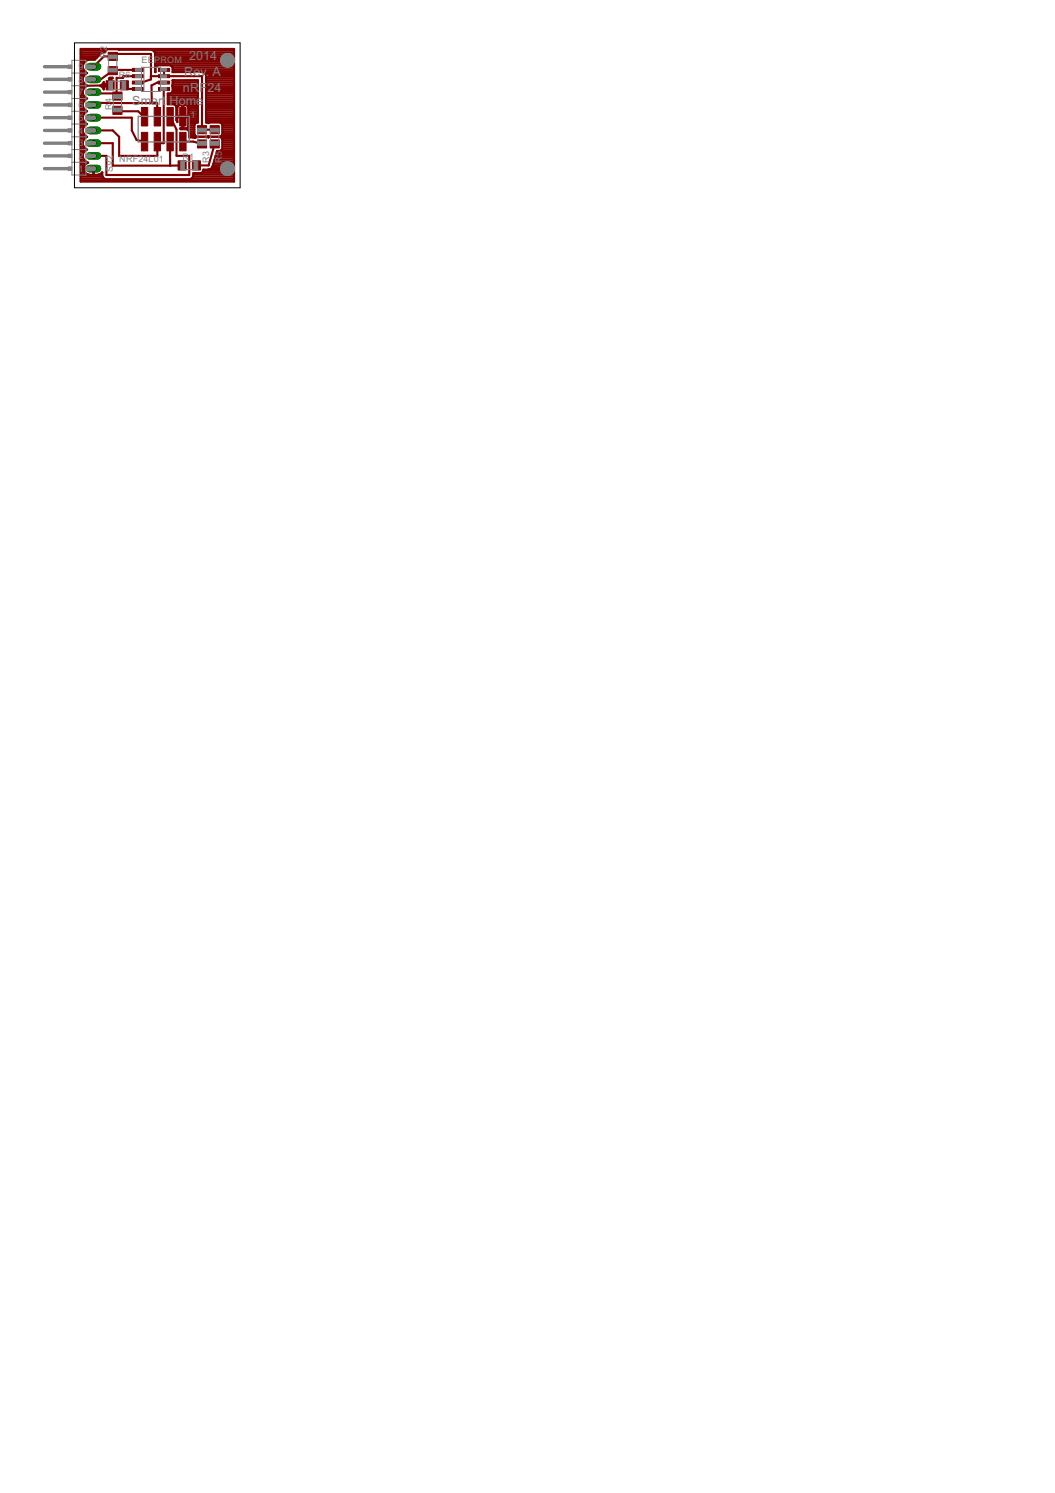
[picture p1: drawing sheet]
<svg xmlns="http://www.w3.org/2000/svg" width="210mm" height="297mm" viewBox="0 0 210 297" stroke-linecap="round" stroke-linejoin="round" font-family="sans-serif">
<defs><g id="words">
<g font-size="2.8" fill="#808080">
<text x="37.7" y="12">2014</text>
<text x="36.7" y="15">Rev.</text>
<text x="42.3" y="15">A</text>
<text x="26.3" y="20.9">Smart</text>
<text x="33.7" y="20.9">Home</text>
<text x="36.4" y="18.3">nR</text>
<text x="39.7" y="18.3">F</text>
<text x="41.3" y="18.3">24</text>
</g>
<g font-size="2" fill="#808080">
<text x="21.3" y="11.5" transform="rotate(-90 21.3 11.5)">R2</text>
<text x="15.6" y="16.4">8</text>
<text x="15.6" y="13.9">9</text>
<text x="23.7" y="15.6">R6</text>
<text x="28.2" y="12.6">EE</text>
<text x="30.7" y="12.6">PROM</text>
<text x="15.6" y="21.5">6</text>
<text x="15.6" y="19">7</text>
<text x="22.2" y="21.9" transform="rotate(-90 22.2 21.9)">R4</text>
<text x="37.9" y="23.4">1</text>
<text x="15.6" y="29.1">3</text>
<text x="15.6" y="26.6">4</text>
<text x="15.6" y="24">5</text>
<text x="15.6" y="34.2">1</text>
<text x="15.6" y="31.7">2</text>
<text x="22.4" y="34.3" transform="rotate(-90 22.4 34.3)">SV2</text>
<text x="23.7" y="32.3">NRF24L01</text>
<text x="36.3" y="31.8">R1</text>
<text x="41.6" y="32.4" transform="rotate(-90 41.6 32.4)">R3</text>
<text x="44.1" y="32.4" transform="rotate(-90 44.1 32.4)">R</text>
<text x="44.1" y="31.1" transform="rotate(-90 44.1 31.1)">5</text>
</g>
</g></defs>
<path d="M17.9 13.3h1.5" fill="none" stroke="#008000" stroke-width="1.5"/>
<circle cx="18.6" cy="13.3" r=".51" fill="#fff" stroke="#000" stroke-width=".2"/>
<path d="M17.9 15.8h1.5" fill="none" stroke="#008000" stroke-width="1.5"/>
<circle cx="18.6" cy="15.8" r=".51" fill="#fff" stroke="#000" stroke-width=".2"/>
<path d="M17.9 18.3h1.5" fill="none" stroke="#008000" stroke-width="1.5"/>
<circle cx="18.6" cy="18.3" r=".51" fill="#fff" stroke="#000" stroke-width=".2"/>
<path d="M17.9 20.9h1.5" fill="none" stroke="#008000" stroke-width="1.5"/>
<circle cx="18.6" cy="20.9" r=".51" fill="#fff" stroke="#000" stroke-width=".2"/>
<path d="M17.9 23.4h1.5" fill="none" stroke="#008000" stroke-width="1.5"/>
<circle cx="18.6" cy="23.4" r=".51" fill="#fff" stroke="#000" stroke-width=".2"/>
<path d="M17.9 26h1.5" fill="none" stroke="#008000" stroke-width="1.5"/>
<circle cx="18.6" cy="26" r=".51" fill="#fff" stroke="#000" stroke-width=".2"/>
<path d="M17.9 28.5h1.5" fill="none" stroke="#008000" stroke-width="1.5"/>
<circle cx="18.6" cy="28.5" r=".51" fill="#fff" stroke="#000" stroke-width=".2"/>
<path d="M17.9 31h1.5" fill="none" stroke="#008000" stroke-width="1.5"/>
<circle cx="18.6" cy="31" r=".51" fill="#fff" stroke="#000" stroke-width=".2"/>
<path d="M17.9 33.5h1.5" fill="none" stroke="#008000" stroke-width="1.5"/>
<circle cx="18.6" cy="33.5" r=".51" fill="#fff" stroke="#000" stroke-width=".2"/>
<circle cx="45.3" cy="12" r=".51" fill="#008000" stroke="#008000" stroke-width=".2"/>
<circle cx="45.3" cy="12" r=".3" fill="#fff" stroke="#000" stroke-width=".2"/>
<circle cx="45.3" cy="33.5" r=".51" fill="#008000" stroke="#008000" stroke-width=".2"/>
<circle cx="45.3" cy="33.5" r=".3" fill="#fff" stroke="#000" stroke-width=".2"/>
<g fill="#800000" stroke="#800000" stroke-width=".2">
<path d="M26.3 14.9h2.2v.6h-2.2z"/>
<path d="M31.5 14.9h2.2v.6h-2.2z"/>
<path d="M26.3 13.6h2.2v.6h-2.2z"/>
<path d="M26.3 16.1h2.2v.6h-2.2z"/>
<path d="M26.3 17.4h2.2v.6h-2.2z"/>
<path d="M31.5 13.6h2.2v.6h-2.2z"/>
<path d="M31.5 16.1h2.2v.6h-2.2z"/>
<path d="M31.5 17.4h2.2v.6h-2.2z"/>
<path d="M33.2 26.3h1.3v3.7h-1.3z"/>
<path d="M33.2 21.4h1.3v3.7h-1.3z"/>
<path d="M30.7 26.3h1.2v3.7h-1.2z"/>
<path d="M30.7 21.4h1.2v3.7h-1.2z"/>
<path d="M35.8 21.4h1.2v3.7h-1.2z"/>
<path d="M35.8 26.3h1.2v3.7h-1.2z"/>
<path d="M28.1 21.4h1.3v3.7h-1.3z"/>
<path d="M28.1 26.3h1.3v3.7h-1.3z"/>
<path d="M38.3 32h1.6v1.8h-1.6z"/>
<path d="M35.4 32h1.6v1.8h-1.6z"/>
<path d="M21.5 10.4h1.8v1.6h-1.8z"/>
<path d="M21.5 13.3h1.8v1.6h-1.8z"/>
<path d="M22.5 18.3h1.8v1.6h-1.8z"/>
<path d="M22.5 21.1h1.8v1.7h-1.8z"/>
<path d="M39.3 25h1.8v1.6h-1.8z"/>
<path d="M39.3 27.8h1.8v1.6h-1.8z"/>
<path d="M41.8 25h1.8v1.6h-1.8z"/>
<path d="M41.8 27.8h1.8v1.6h-1.8z"/>
<path d="M21.1 16.1h1.6v1.8h-1.6z"/>
<path d="M23.9 16.1h1.6v1.8h-1.6z"/>
</g>
<g fill="none" stroke="#800000" stroke-width=".42">
<path d="M16 16.4h.6M16 16.8h.9M16 17.2h1.1M16 9.7h30.6v26.4h-30.6zM16 19.8h1M16 19.4h1M16 19h.7M16 18.6h.5M16 18.3h.5M16 17.9h.6M16 17.5h.7M16 16h.5"/>
<path d="M16 15.7h.5M16 15.3h.6M16 14.9h.8M16 14.5h1.3M16 14.2h.8M16 13.8h.6M16 13.4h.5M16 13h.5M16 12.7h.6M16 12.3h.9M16 11.9h1.5M16 11.6h3.2"/>
<path d="M16 11.2h3.6M16 10.8h3.9M16 10.4h4.4M16 10.1h5M16.1 17.1h1.3M16.5 16.1l.2 .5 .6 .5M17.3 17.1a1.36 1.36 0 0 0-.8 1.2 1.36 1.36 0 0 0 .8 1.3 1.35 1.35 0 0 0-.6 2.1M18.6 13.3l2.1-2.1h1.7l.5-.5h7.1v5.1M20.2 17.2l.4 .6M20.3 16.8h1.8v-1.2h.3v-.1h-.5l-.2 .1v1.6h-1.6M20.5 17.5h.2M20.6 16.4h.1"/>
<path d="M20.6 17.8h.1M20.7 16.8v-.4l-.8 .7 .3 .1M20.7 17.2v.6M21.7 16.4h.4M21.7 16h.4M21.7 15.7h.4M21.9 17l-4.5 .1M23.1 18.6l.3 .5M23.7 9.9h.1M23.7 9.9h-2.5a.96 .96 0 0 1-1 .6l-1.4 1.4h-1.2a1.38 1.38 0 0 0-1.1 1.2 1.38 1.38 0 0 0 .8 1.4 1.33 1.33 0 0 0-.8 1.6M23.7 9.9h6.5l.3 .1M24.7 17l.4 .7h2.3"/>
<path d="M27.4 15.2h-2.9v.3h-1.3v3.1h-4.6v-.3M27.4 13.9h-4.2l-.8 .2-2.4 1.7h-1.4M30 15.8v-.6h10.2v10.6h2.5M30 15.8l-1.9 .6h-.7M30.5 10l.4 .6v3.8v-.9l.5-.5 2.7 .1 .3 .4-.1 .9 4.3-.1M30.5 10.1h16.1M30.8 10.4h15.8M30.9 14.2h.1M30.9 13.8h.1M30.9 13.4h.1M30.9 13h.4M30.9 12.7h13.5"/>
<path d="M30.9 12.3h13.3M30.9 11.9h13.3M30.9 11.6h13.3M30.9 11.2h13.6M30.9 10.8h15.7M32.6 13.9v1.3M32.6 16.4h-1.3l-1.2 .6 .1 3.5h1.1M32.6 17.7v10.8h-1.3M33.4 19.8h6M33.4 19.4h6M33.4 19h6M33.4 18.6h6"/>
<path d="M34 13h10.9M34.3 18.3h5.1M34.3 17.2h5.1M34.3 13.4h12.3M34.4 16.4h5M34.4 16.8h5M34.4 17.9h5M34.4 17.5h5M34.4 16h5M34.4 14.2h12.2M34.4 13.8h12.2M34.6 16h-.3l-.1 2.4-.3 .2h-.5v2.2h1.2l.4 .2 .1 2.9"/>
<path d="M34.6 16h4.8v8.4a.61 .61 0 0 0-.7 .5v1.8l.5 .5M34.6 16h.1M38.6 14.3h1.7l.6 .4 .1 .3v9.4l.5 .1 .2-.1 2.3 .1 .2 .4v1.8l-.4 .5M38.6 14.3v.1M38.9 14.3v.1M40.7 14.5h5.9M41 14.9h5.6M41 16.4h5.6M41 16.8h5.6M41 17.2h5.6M41 19.8h5.6M41 19.4h5.6"/>
<path d="M41 19h5.6M41 18.6h5.6M41 18.3h5.6M41 17.9h5.6M41 17.5h5.6M41 16h5.6M41 15.7h5.6M41 15.3h5.6M45.6 13h1M46 11.2h.6M46.2 12.7h.4M46.3 11.6h.3"/>
<path d="M46.3 12.3h.3M46.4 11.9h.2M16 23.1h.5M16 20.9h.5M16 33.6h2.7v1.2a1.61 1.61 0 0 0 1.6-.4M16 35.9h30.6M16 35.5h4.7M16 35.1h4.4M16 34.7h1.6M16 34.4h1M16 34h.7M16 33.3h.7"/>
<path d="M16 32.9h.8M16 32.5h1.3M16 32.1h1M16 31.7h.7M16 31.4h.5M16 31h.5M16 30.6h.5M16 30.2h.7M16 29.9h1.1M16 29.5h1M16 29.1h.6M16 28.8h.5"/>
<path d="M16 28.4h.5M16 28h.6M16 27.6h.8M16 27.3h1.2M16 26.9h.9M16 26.5h.6M16 26.1h.5M16 25.8h.5M16 25.4h.6M16 25h.8M16 24.6h1.3M16 24.3h.8"/>
<path d="M16 23.9h.6M16 23.5h.5M16 22.8h.6M16 22.4h.9M16 22h1.1M16 21.7h.7M16 21.3h.6M16 20.5h.5M16 20.2h.7M16.5 23.1a1.34 1.34 0 0 0 .8 1.6 1.36 1.36 0 0 0-.8 1.3 1.36 1.36 0 0 0 .8 1.2 1.33 1.33 0 0 0-.8 1.5M16.5 28.7l.2 .6 .6 .5-.6 .4M16.6 33.6a1.27 1.27 0 0 0 1 1.1"/>
<path d="M16.7 33.3l-.1 .2h2v1.3l-1-.1M16.7 30.2a1.38 1.38 0 0 0 .8 2.2l-.4 .2-.4 .7M16.7 21.7l.4 .3M17.1 22l.2 .1-.6 .5-.2 .5M18.6 34.7h.1M18.6 34.4h.1M18.6 34h.1M18.6 26h3.8l1.3 1.2v3.8h7.6v-2.8M18.6 28.5h3.8v4.5h11.4M18.6 23.4h7.6v2.6l1 1.9 1.6 .3M19.7 34.7h.6M20.3 34.4h.1"/>
<path d="M20.3 34.4v.6l.4 .5M23.4 21.9l.1 .2h4l1.1 1.1h.2M31.3 20.5v2.7M31.3 20.5h-11.4l-1.3 .4M33.4 20.5h6M33.4 20.2h6M33.8 23.2l1.3 2.6v5.2h2.6v3.8h-16.5v-3.8h-2.6M33.8 28.2v4.8M34.9 20.9h4.5M35.1 23.1h4.3M35.1 23.9h.2M35.1 23.5h.2"/>
<path d="M35.1 22.8h.2M35.1 22.4h.2M35.1 22h.2M35.1 21.7h.2M35.1 21.3h.2M35.3 24.3h.1M35.7 20.9l-.4 .4v1.8M35.9 25.5h.1M35.9 25.5v.2h1.2l.4 .3 .1 1.3 1.2 .1 .4-.2M36.2 32.9l-2.4 .1M36.3 20.9v4.6h-.4M36.3 25.4h.2"/>
<path d="M36.3 25h.2M36.3 24.6h.2M36.3 24.3h.2M36.3 23.9h.2M36.3 23.5h.2M36.3 22.8h.2M36.3 22.4h.2M36.3 22h.2M36.3 21.7h.2M36.3 21.3h.2M36.4 28.2h2.1l1.7 .4M36.5 20.9v4.6h.7l.2-.3 .1-1.9h-2.2v1l-.2-.4"/>
<path d="M37.1 20.9l.4 .4v1.8M37.3 25.8h1.4M37.3 25.4h1.4M37.5 25h1.2M37.5 24.6h1.3M37.5 24.3h1.9M37.5 23.9h1.9M37.5 23.5h1.9M37.5 22.8h1.9M37.5 22.4h1.9M37.5 22h1.9M37.5 21.7h1.9"/>
<path d="M37.5 21.3h1.9M37.6 26.1h1.1M37.6 27.3h1.5M37.6 26.9h1.2M37.6 26.5h1.1M38.1 35.5h8.5M38.4 35.1h8.2M38.5 34.7h8.1M39.2 27.2h2M40.2 34.4h4.3M40.4 34h3.8M41 23.1h5.6"/>
<path d="M41 20.9h5.6M41 24.3h5.6M41 23.9h5.6M41 23.5h5.6M41 22.8h5.6M41 22.4h5.6M41 22h5.6M41 21.7h5.6M41 21.3h5.6M41 20.5h5.6M41 20.2h5.6M41.2 27.2l.3 .1 .2-.1"/>
<path d="M41.3 27.3h.3M41.5 27.1l-.3 .1M41.5 27.1h.1M41.5 27.1l.2 .1M41.7 27.2h2.1M42 33.6h2.2M42.3 33.3h1.9M42.4 32.9h2M42.5 32.5h2.4M42.6 32.1h4M42.7 31.7h3.9M42.7 28.6l-1.2 4.3h-2.4"/>
<path d="M42.8 31.4h3.8M42.9 31h3.7M43 30.6h3.6M43.1 30.2h3.5M43.8 27.2l.4 .5-.1 2.1-.3 .2h-.6l-1 3.4-.5 .3h-1.2a.61 .61 0 0 1-.5 .7h-1.5l-.2 .9-.5 .3h-16.8l-.3-.1M43.8 27.3h2.8M44 29.9h2.6M44.1 24.6h2.5M44.2 26.9h2.4M44.2 27.6h2.4M44.2 29.5h2.4M44.2 29.1h2.4"/>
<path d="M44.2 28.8h2.4M44.2 28.4h2.4M44.2 28h2.4M44.2 26.5h2.4M44.2 26.1h2.4M44.2 25.8h2.4M44.2 25.4h2.4M44.2 25h2.4M45.6 32.5h1M46 34.4h.6M46.1 32.9h.5M46.3 34h.3"/>
<path d="M46.3 33.3h.3M46.4 33.6h.2"/>
<circle cx="45.3" cy="12" r="1.13"/>
<circle cx="45.3" cy="33.6" r="1.13"/>
</g>
<path d="M17.9 13.3h1.5" fill="none" stroke="#008000" stroke-width="1.5"/>
<circle cx="18.6" cy="13.3" r=".51" fill="#fff" stroke="#000" stroke-width=".2"/>
<path d="M17.9 15.8h1.5" fill="none" stroke="#008000" stroke-width="1.5"/>
<circle cx="18.6" cy="15.8" r=".51" fill="#fff" stroke="#000" stroke-width=".2"/>
<path d="M17.9 18.3h1.5" fill="none" stroke="#008000" stroke-width="1.5"/>
<circle cx="18.6" cy="18.3" r=".51" fill="#fff" stroke="#000" stroke-width=".2"/>
<path d="M17.9 20.9h1.5" fill="none" stroke="#008000" stroke-width="1.5"/>
<circle cx="18.6" cy="20.9" r=".51" fill="#fff" stroke="#000" stroke-width=".2"/>
<path d="M17.9 23.4h1.5" fill="none" stroke="#008000" stroke-width="1.5"/>
<circle cx="18.6" cy="23.4" r=".51" fill="#fff" stroke="#000" stroke-width=".2"/>
<path d="M17.9 26h1.5" fill="none" stroke="#008000" stroke-width="1.5"/>
<circle cx="18.6" cy="26" r=".51" fill="#fff" stroke="#000" stroke-width=".2"/>
<path d="M17.9 28.5h1.5" fill="none" stroke="#008000" stroke-width="1.5"/>
<circle cx="18.6" cy="28.5" r=".51" fill="#fff" stroke="#000" stroke-width=".2"/>
<path d="M17.9 31h1.5" fill="none" stroke="#008000" stroke-width="1.5"/>
<circle cx="18.6" cy="31" r=".51" fill="#fff" stroke="#000" stroke-width=".2"/>
<path d="M17.9 33.5h1.5" fill="none" stroke="#008000" stroke-width="1.5"/>
<circle cx="18.6" cy="33.5" r=".51" fill="#fff" stroke="#000" stroke-width=".2"/>
<circle cx="45.3" cy="12" r=".51" fill="#008000" stroke="#008000" stroke-width=".2"/>
<circle cx="45.3" cy="12" r=".3" fill="#fff" stroke="#000" stroke-width=".2"/>
<circle cx="45.3" cy="33.5" r=".51" fill="#008000" stroke="#008000" stroke-width=".2"/>
<circle cx="45.3" cy="33.5" r=".3" fill="#fff" stroke="#000" stroke-width=".2"/>
<g fill="none" stroke="#808080" stroke-width=".42">
<path d="M44 11.9h2.5M44 12.3h2.5M44.1 11.6a1.27 1.27 0 0 0 1.2 1.7 1.27 1.27 0 0 0 1.2-1.7M44.1 11.6h2.3M44.2 12.7h2.1M44.3 11.2h1.9M44.6 13h1.4M44.9 10.8h.8M46.2 11.2l.3 .4M46.2 11.2a1.28 1.28 0 0 0-2.1 .4M44 33.6h2.5M44 33.3h2.5"/>
<path d="M44.1 34a1.27 1.27 0 0 1 1.2-1.7 1.27 1.27 0 0 1 1.2 1.7M44.1 34l.2 .4M44.1 34h2.4M44.2 32.9h2.1M44.3 34.4a1.29 1.29 0 0 0 1.9 0M44.3 34.4h1.9M44.6 32.5h1.4M44.8 34.7h.9M46.5 34l-.3 .4"/>
</g>
<g fill="none" stroke="#808080" stroke-width=".2">
<path d="M14.3 12h2.8v22.8h-2.8zM14.3 14.5h2.8M14.3 19.6h2.8M14.3 17.1h2.8M21.6 11.7v1.9M22.4 16.2h1.9M22.4 17.8h1.9M22.5 19.6v1.9M23.2 11.7v1.9M24.2 19.6v1.9M14.3 24.7h2.8M14.3 27.2h2.8"/>
<path d="M14.3 22.1h2.8M14.3 32.3h2.8M14.3 29.8h2.8M36.7 33.7h1.9M36.7 32.1h1.9M39.4 26.3v1.9M41 26.3v1.9M41.9 26.3v1.9M43.5 26.3v1.9"/>
</g>
<path d="M8.8 18.3h4.7M8.8 15.8h4.7M8.8 13.3h4.7M8.8 20.9h4.7M8.8 33.5h4.7M8.8 31h4.7M8.8 28.5h4.7M8.8 26h4.7M8.8 23.4h4.7" fill="none" stroke="#808080" stroke-width=".68"/>
<g fill="#808080" stroke="#808080" stroke-width=".2">
<path d="M13.5 20.5h.8v.7h-.8z"/>
<path d="M13.5 18h.8v.7h-.8z"/>
<path d="M13.5 15.5h.8v.6h-.8z"/>
<path d="M13.5 12.9h.8v.7h-.8z"/>
<path d="M13.5 33.2h.8v.7h-.8z"/>
<path d="M13.5 30.7h.8v.6h-.8z"/>
<path d="M13.5 28.2h.8v.6h-.8z"/>
<path d="M13.5 25.6h.8v.7h-.8z"/>
<path d="M13.5 23.1h.8v.6h-.8z"/>
<path d="M17.1 12.9h.7v.7h-.7z"/>
<path d="M17.1 15.5h.7v.6h-.7z"/>
<path d="M17.1 18h.7v.7h-.7z"/>
<path d="M17.1 20.5h.7v.7h-.7z"/>
<path d="M17.1 23.1h.7v.6h-.7z"/>
<path d="M17.1 25.6h.7v.7h-.7z"/>
<path d="M17.1 28.2h.7v.6h-.7z"/>
<path d="M17.1 30.7h.7v.6h-.7z"/>
<path d="M17.1 33.2h.7v.7h-.7z"/>
<path d="M17.8 12.9h1.1v.7h-1.1z"/>
<path d="M17.8 15.5h1.1v.6h-1.1z"/>
<path d="M17.8 18h1.1v.7h-1.1z"/>
<path d="M17.8 20.5h1.1v.7h-1.1z"/>
<path d="M17.8 23.1h1.1v.6h-1.1z"/>
<path d="M17.8 25.6h1.1v.7h-1.1z"/>
<path d="M17.8 28.2h1.1v.6h-1.1z"/>
<path d="M17.8 30.7h1.1v.6h-1.1z"/>
<path d="M17.8 33.2h1.1v.7h-1.1z"/>
<path d="M26.9 13.7h1.1v.5h-1.1z"/>
<path d="M26.9 14.9h1.1v.5h-1.1z"/>
<path d="M26.9 16.2h1.1v.5h-1.1z"/>
<path d="M26.9 17.4h1.1v.5h-1.1z"/>
<path d="M32 17.4h1.1v.5h-1.1z"/>
<path d="M32 16.2h1.1v.5h-1.1z"/>
<path d="M32 14.9h1.1v.5h-1.1z"/>
<path d="M32 13.7h1.1v.5h-1.1z"/>
<path d="M36 32h.7v1.8h-.7z"/>
<path d="M38.6 32h.7v1.8h-.7z"/>
<path d="M21.6 13.6h1.7v.7h-1.7z"/>
<path d="M21.6 10.9h1.7v.8h-1.7z"/>
<path d="M22.5 21.5h1.7v.7h-1.7z"/>
<path d="M22.5 18.9h1.7v.7h-1.7z"/>
<path d="M39.3 28.2h1.8v.7h-1.8z"/>
<path d="M39.3 25.5h1.8v.7h-1.8z"/>
<path d="M41.8 28.2h1.8v.7h-1.8z"/>
<path d="M41.8 25.5h1.8v.7h-1.8z"/>
<path d="M24.3 16.1h.7v1.7h-.7z"/>
<path d="M21.7 16.1h.7v1.7h-.7z"/>
</g>
<path d="M27.5 23.2h10.2v5h-10.2z" fill="none" stroke="#808080" stroke-width=".25"/>
<path d="M28.2 13.4h3.7v4.8h-3.7zM28.6 13.4v4.8" fill="none" stroke="#808080" stroke-width=".21"/>
<path d="M14.8 8.5h33v28.9h-33z" fill="none" stroke="#000" stroke-width=".2"/>
<use href="#words"/>
</svg>
